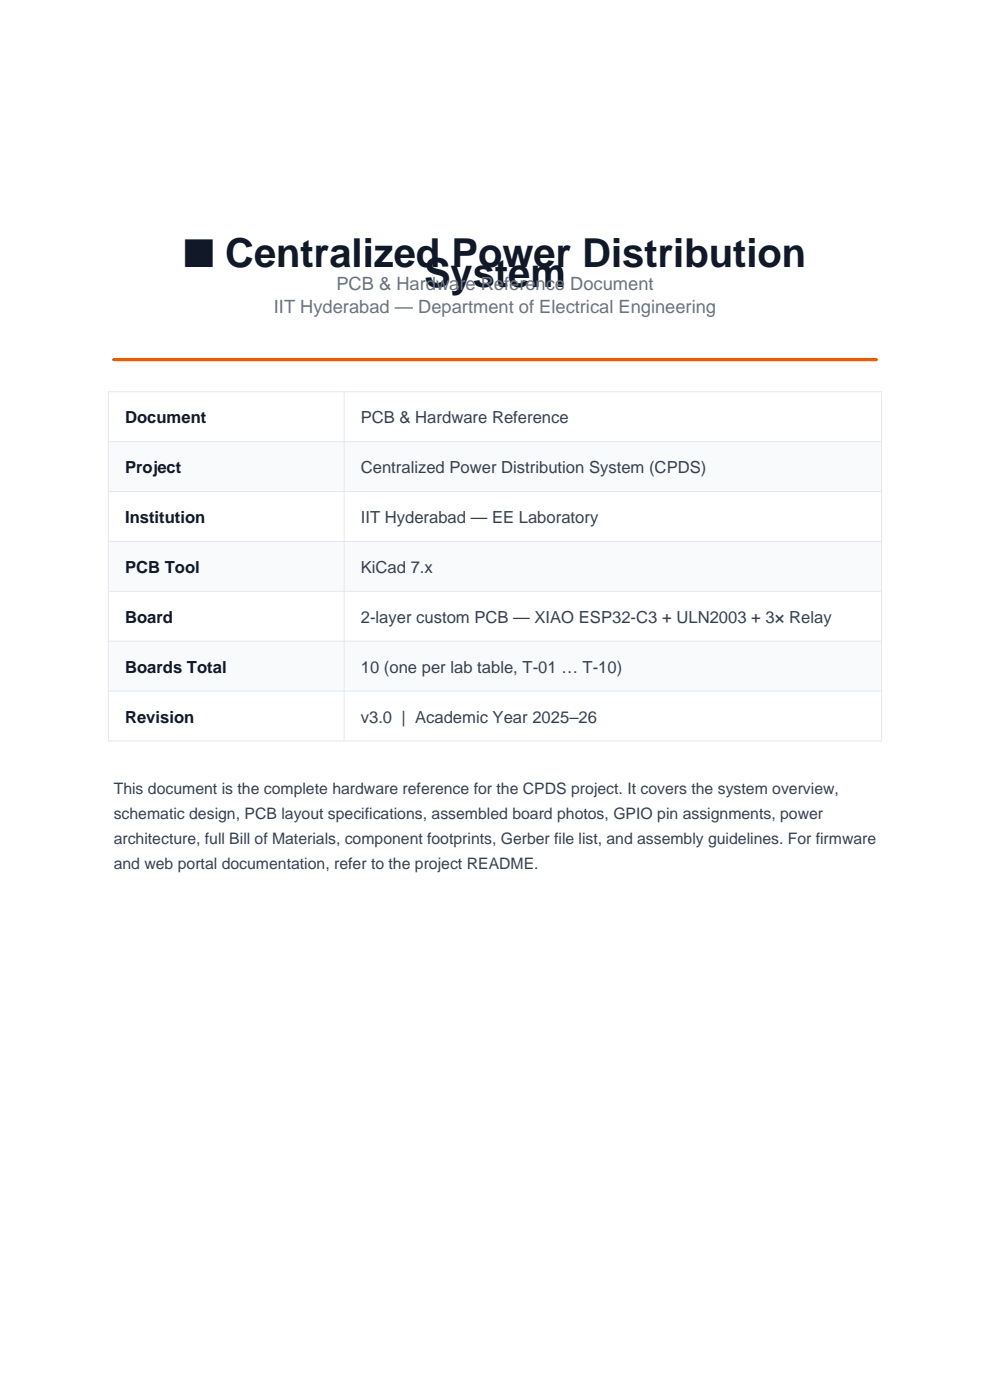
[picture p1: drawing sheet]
<svg xmlns="http://www.w3.org/2000/svg" width="210mm" height="297mm" viewBox="0 0 210 297" stroke-linecap="round" stroke-linejoin="round" font-family="sans-serif">
<defs><g id="words">
<g font-size="8.5" fill="#111827">
<text x="39" y="56.6">■ Centralized Power Distribution</text>
<text x="89.9" y="60.8">System</text>
</g>
<g font-size="3.9" fill="#6b7280">
<text x="71.4" y="61.5">PCB &amp; Hardware Reference Document</text>
<text x="58.1" y="66.5">IIT Hyderabad — Department of Electrical Engineering</text>
</g>
<g font-size="3.5" fill="#111827">
<text x="26.5" y="89.8">Document</text>
<text x="26.5" y="100.4">Project</text>
<text x="26.5" y="111">Institution</text>
<text x="26.5" y="121.6">PCB Tool</text>
<text x="26.5" y="132.1">Board</text>
<text x="26.5" y="142.7">Boards Total</text>
<text x="26.5" y="153.3">Revision</text>
</g>
<g font-size="3.5" fill="#374151">
<text x="76.5" y="89.8">PCB &amp; Hardware Reference</text>
<text x="76.5" y="100.4">Centralized Power Distribution System (CPDS)</text>
<text x="76.5" y="111">IIT Hyderabad — EE Laboratory</text>
<text x="76.5" y="121.6">KiCad 7.x</text>
<text x="76.5" y="132.1">2-layer custom PCB — XIAO ESP32-C3 + ULN2003 + 3× Relay</text>
<text x="76.5" y="142.7">10 (one per lab table, T-01 … T-10)</text>
<text x="76.5" y="153.3">v3.0 | Academic Year 2025–26</text>
</g>
<g font-size="3.4" fill="#374151">
<text x="24.1" y="168.5">This document is the complete hardware reference for the CPDS project. It covers the system overview,</text>
<text x="24.1" y="173.8">schematic design, PCB layout specifications, assembled board photos, GPIO pin assignments, power</text>
<text x="24.1" y="179.1">architecture, full Bill of Materials, component footprints, Gerber file list, and assembly guidelines. For firmware</text>
<text x="24.1" y="184.4">and web portal documentation, refer to the project README.</text>
</g>
</g></defs>
<path d="M24.1 76.3h161.8" fill="none" stroke="#e85d04" stroke-width=".71"/>
<path d="M23 83.1h164v10.6h-164z" fill-rule="evenodd" fill="#fff"/>
<path d="M23 93.7h164v10.6h-164z" fill-rule="evenodd" fill="#f9fafb"/>
<path d="M23 104.3h164v10.6h-164z" fill-rule="evenodd" fill="#fff"/>
<path d="M23 114.9h164v10.5h-164z" fill-rule="evenodd" fill="#f9fafb"/>
<path d="M23 125.4h164v10.6h-164z" fill-rule="evenodd" fill="#fff"/>
<path d="M23 136h164v10.6h-164z" fill-rule="evenodd" fill="#f9fafb"/>
<path d="M23 146.6h164v10.6h-164z" fill-rule="evenodd" fill="#fff"/>
<path d="M23 83.1h164v74.1h-164zM23 93.7h164M73 83.1v74.1M23 104.3h164M23 114.9h164M23 125.4h164M23 136h164M23 146.6h164" fill="none" stroke="#e5e7eb" stroke-width=".21"/>
<use href="#words"/>
</svg>
